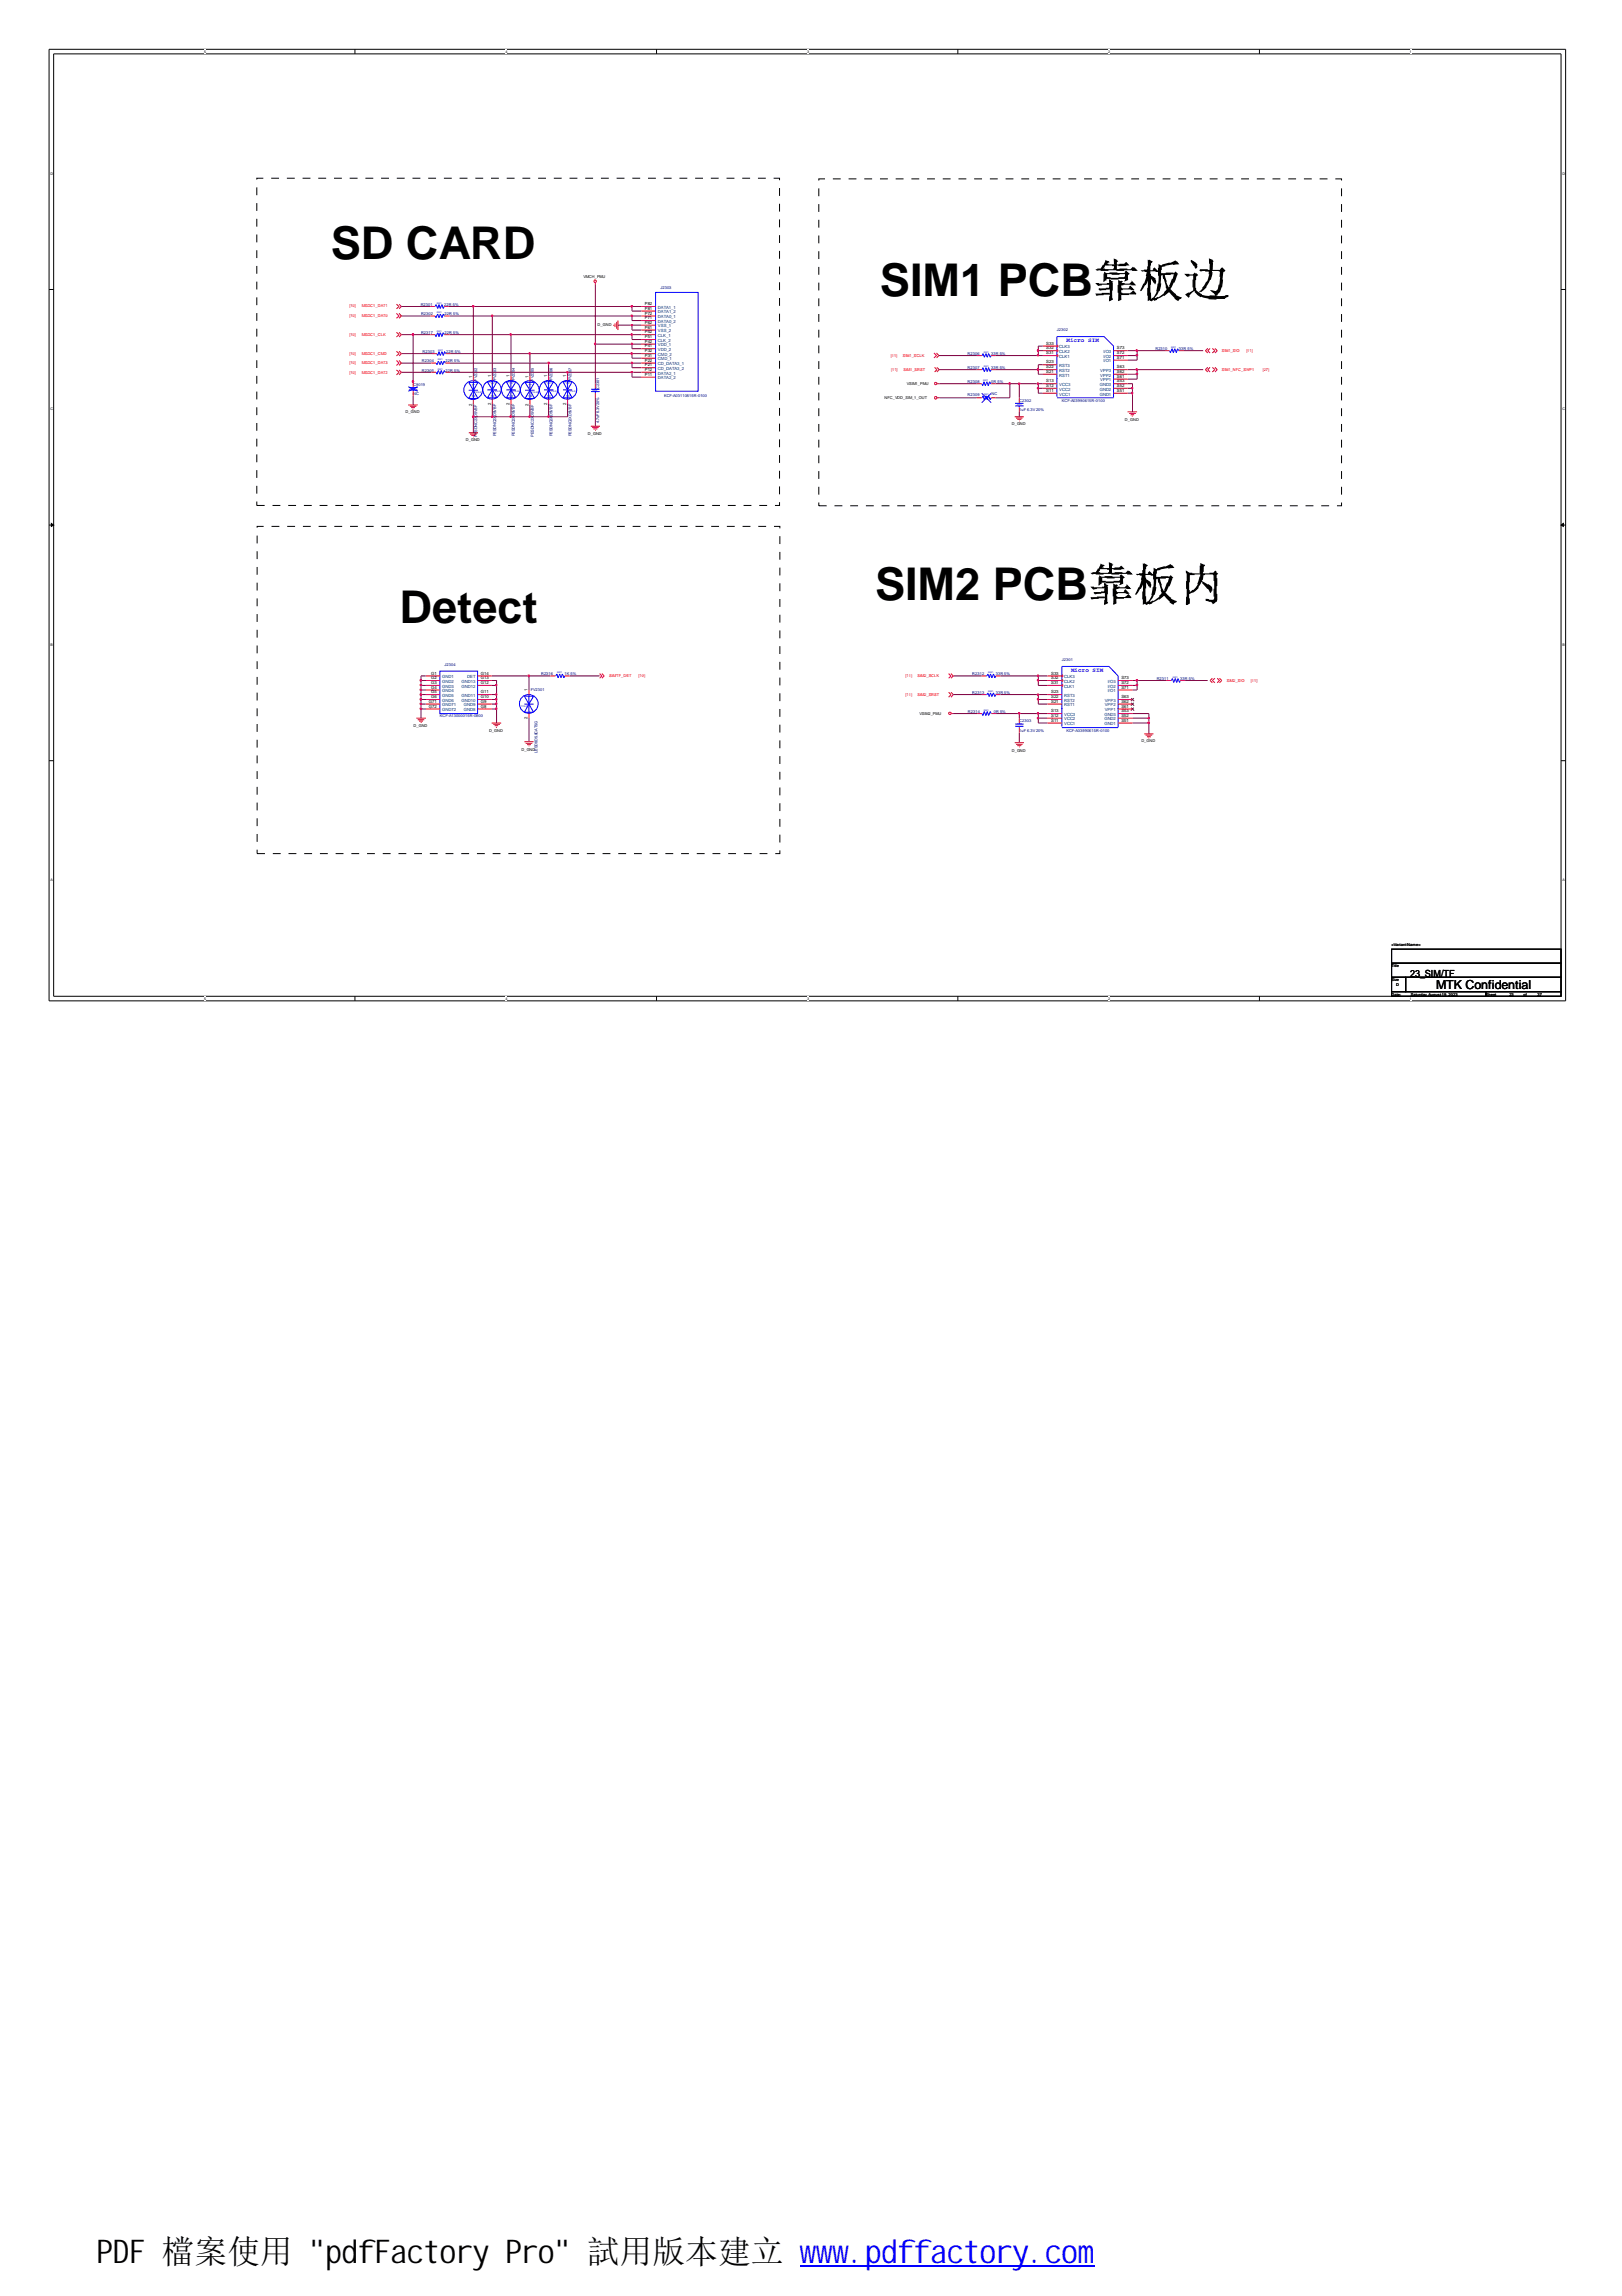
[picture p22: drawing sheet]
<svg xmlns="http://www.w3.org/2000/svg" width="210mm" height="297mm" viewBox="0 0 210 297" stroke-linecap="round" stroke-linejoin="round" font-family="sans-serif">
<defs><g id="words">
<g font-size="5.8">
<text x="42.8" y="33.5">SD CARD</text>
<text x="113.9" y="38.3">SIM1 PCB靠板边</text>
<text x="113.2" y="77.6">SIM2 PCB靠板内</text>
<text x="51.7" y="80.6">Detect</text>
</g>
<text font-size="4.2" x="12.5" y="292.7">PDF 檔案使用 &quot;pdfFactory Pro&quot; 試用版本建立 www.pdffactory.com</text>
<text font-size="1.6" x="185.8" y="128">MTK Confidential</text>
<text font-size="1.3" x="182.5" y="126.4">23_SIM/TF</text>
<g font-size=".8" fill="#00f">
<text x="138" y="44.2">Micro SIM</text>
<text x="138.6" y="86.9">Micro SIM</text>
</g>
<g font-size=".6">
<text x="83.4" y="39.5">P82</text>
<text x="83.4" y="40.1">P81</text>
<text x="83.4" y="40.7">P72</text>
<text x="83.4" y="41.3">P71</text>
<text x="83.4" y="41.9">P62</text>
<text x="83.4" y="42.5">P61</text>
<text x="83.4" y="43.1">P52</text>
<text x="83.4" y="43.8">P51</text>
<text x="83.4" y="44.4">P42</text>
<text x="83.4" y="44.9">P41</text>
<text x="83.4" y="45.6">P32</text>
<text x="83.4" y="46.2">P31</text>
<text x="83.4" y="46.8">P22</text>
<text x="83.4" y="47.4">P21</text>
<text x="83.4" y="48">P12</text>
<text x="135.4" y="45.8">S31</text>
<text x="135.4" y="47">S23</text>
<text x="135.4" y="47.7">S22</text>
<text x="135.4" y="45.2">S32</text>
<text x="135.4" y="44.6">S33</text>
<text x="144.5" y="47.7">S63</text>
<text x="144.5" y="45.8">S72</text>
<text x="144.5" y="46.4">S71</text>
<text x="144.5" y="45.2">S73</text>
<text x="61.1" y="52.5" transform="rotate(-90 61.1 52.5)">2</text>
<text x="61.1" y="48.8" transform="rotate(-90 61.1 48.8)">1</text>
<text x="63.5" y="52.4" transform="rotate(-90 63.5 52.4)">2</text>
<text x="63.5" y="48.8" transform="rotate(-90 63.5 48.8)">1</text>
<text x="66" y="52.4" transform="rotate(-90 66 52.4)">2</text>
<text x="66" y="48.8" transform="rotate(-90 66 48.8)">1</text>
<text x="68.4" y="52.5" transform="rotate(-90 68.4 52.5)">2</text>
<text x="68.4" y="48.8" transform="rotate(-90 68.4 48.8)">1</text>
<text x="70.8" y="52.4" transform="rotate(-90 70.8 52.4)">2</text>
<text x="70.8" y="48.8" transform="rotate(-90 70.8 48.8)">1</text>
<text x="73.3" y="52.4" transform="rotate(-90 73.3 52.4)">2</text>
<text x="73.3" y="48.8" transform="rotate(-90 73.3 48.8)">1</text>
<text x="83.4" y="48.6">P11</text>
<text x="135.4" y="49.5">S13</text>
<text x="135.4" y="50.1">S12</text>
<text x="135.4" y="50.7">S11</text>
<text x="135.4" y="48.2">S21</text>
<text x="144.5" y="50.7">S51</text>
<text x="144.5" y="50.1">S52</text>
<text x="144.5" y="49.5">S53</text>
<text x="144.5" y="48.9">S61</text>
<text x="144.5" y="48.2">S62</text>
<text x="55.8" y="87.3">G1</text>
<text x="55.8" y="87.9">G2</text>
<text x="55.8" y="88.5">G3</text>
<text x="55.8" y="89.1">G4</text>
<text x="55.8" y="89.7">G5</text>
<text x="62.2" y="87.3">G14</text>
<text x="62.2" y="89.7">G11</text>
<text x="62.2" y="88.5">G12</text>
<text x="62.2" y="87.9">G13</text>
<text x="68.3" y="89.4" transform="rotate(-90 68.3 89.4)">1</text>
<text x="136" y="88.5">S31</text>
<text x="136" y="89.7">S23</text>
<text x="136" y="87.9">S32</text>
<text x="136" y="87.3">S33</text>
<text x="145.1" y="88.5">S72</text>
<text x="145.1" y="89.1">S71</text>
<text x="145.1" y="87.9">S73</text>
<text x="55.5" y="90.9">G71</text>
<text x="55.5" y="91.6">G72</text>
<text x="55.8" y="90.3">G6</text>
<text x="62.2" y="91.6">G8</text>
<text x="62.2" y="90.9">G9</text>
<text x="62.2" y="90.3">G10</text>
<text x="68.3" y="93.1" transform="rotate(-90 68.3 93.1)">2</text>
<text x="136" y="92.1">S13</text>
<text x="136" y="92.7">S12</text>
<text x="136" y="93.4">S11</text>
<text x="136" y="90.3">S22</text>
<text x="136" y="90.9">S21</text>
<text x="145.1" y="93.4">S51</text>
<text x="145.1" y="92.7">S52</text>
<text x="145.1" y="92.1">S53</text>
<text x="145.1" y="90.3">S63</text>
<text x="145.1" y="91.6">S61</text>
<text x="145.1" y="90.9">S62</text>
</g>
<g font-size=".6" fill="#004080">
<text x="85.1" y="39.9">DATA1_1</text>
<text x="85.1" y="40.5">DATA1_2</text>
<text x="85.1" y="41.2">DATA0_1</text>
<text x="85.1" y="41.8">DATA0_2</text>
<text x="85.1" y="42.4">VSS_1</text>
<text x="85.1" y="43">VSS_2</text>
<text x="85.1" y="43.6">CLK_1</text>
<text x="85.1" y="44.2">CLK_2</text>
<text x="85.1" y="44.8">VDD_1</text>
<text x="85.1" y="45.4">VDD_2</text>
<text x="85.1" y="46">CMD_2</text>
<text x="85.1" y="46.6">CMD_1</text>
<text x="85.1" y="47.3">CD_DATA3_1</text>
<text x="85.1" y="47.9">CD_DATA3_2</text>
<text x="137.1" y="46.3">CLK1</text>
<text x="137.1" y="47.5">RST3</text>
<text x="137.1" y="45.7">CLK2</text>
<text x="137.1" y="45.1">CLK3</text>
<text x="142.8" y="46.3">I/O2</text>
<text x="142.8" y="46.9">I/O1</text>
<text x="142.8" y="45.7">I/O3</text>
<text x="61.5" y="51.4" transform="rotate(-90 61.5 51.4)">2</text>
<text x="61.5" y="49.9" transform="rotate(-90 61.5 49.9)">1</text>
<text x="64" y="51.4" transform="rotate(-90 64 51.4)">2</text>
<text x="64" y="49.9" transform="rotate(-90 64 49.9)">1</text>
<text x="66.4" y="51.4" transform="rotate(-90 66.4 51.4)">2</text>
<text x="66.4" y="49.9" transform="rotate(-90 66.4 49.9)">1</text>
<text x="68.8" y="51.4" transform="rotate(-90 68.8 51.4)">2</text>
<text x="68.8" y="49.9" transform="rotate(-90 68.8 49.9)">1</text>
<text x="71.2" y="51.4" transform="rotate(-90 71.2 51.4)">2</text>
<text x="71.2" y="49.9" transform="rotate(-90 71.2 49.9)">1</text>
<text x="73.7" y="51.4" transform="rotate(-90 73.7 51.4)">2</text>
<text x="73.7" y="49.9" transform="rotate(-90 73.7 49.9)">1</text>
<text x="85.1" y="48.5">DATA2_1</text>
<text x="85.1" y="49.1">DATA2_2</text>
<text x="137.1" y="49.9">VCC3</text>
<text x="137.1" y="50.5">VCC2</text>
<text x="137.1" y="51.2">VCC1</text>
<text x="137.1" y="48.1">RST2</text>
<text x="137.1" y="48.7">RST1</text>
<text x="142.3" y="51.2">GND1</text>
<text x="142.3" y="50.5">GND2</text>
<text x="142.3" y="49.9">GND3</text>
<text x="142.4" y="48.1">VPP3</text>
<text x="142.4" y="49.3">VPP1</text>
<text x="142.4" y="48.7">VPP2</text>
<text x="57.2" y="87.7">GND1</text>
<text x="57.2" y="88.3">GND2</text>
<text x="57.2" y="89">GND3</text>
<text x="57.2" y="89.6">GND4</text>
<text x="59.7" y="89">GND12</text>
<text x="59.7" y="88.3">GND13</text>
<text x="60.5" y="87.7">DET</text>
<text x="137.7" y="89">CLK1</text>
<text x="137.7" y="88.3">CLK2</text>
<text x="137.7" y="87.7">CLK3</text>
<text x="143.4" y="89">I/O2</text>
<text x="143.4" y="89.6">I/O1</text>
<text x="143.4" y="88.3">I/O3</text>
<text x="57.2" y="90.2">GND5</text>
<text x="57.2" y="90.8">GND6</text>
<text x="57.2" y="91.4">GND71</text>
<text x="57.2" y="92">GND72</text>
<text x="59.7" y="90.8">GND10</text>
<text x="59.7" y="90.2">GND11</text>
<text x="60" y="92">GND8</text>
<text x="60" y="91.4">GND9</text>
<text x="137.7" y="90.2">RST3</text>
<text x="137.7" y="92.6">VCC3</text>
<text x="137.7" y="93.2">VCC2</text>
<text x="137.7" y="93.8">VCC1</text>
<text x="137.7" y="90.8">RST2</text>
<text x="137.7" y="91.4">RST1</text>
<text x="142.9" y="93.8">GND1</text>
<text x="142.9" y="93.2">GND2</text>
<text x="142.9" y="92.6">GND3</text>
<text x="143" y="90.8">VPP3</text>
<text x="143" y="92">VPP1</text>
<text x="143" y="91.4">VPP2</text>
</g>
<g font-size=".5">
<text x="26.4" y="6.8">5</text>
<text x="65.4" y="6.8">4</text>
<text x="104.4" y="6.8">3</text>
<text x="143.4" y="6.8">2</text>
<text x="182.5" y="6.8">1</text>
<text x="6.5" y="22.6">D</text>
<text x="202.2" y="22.6">D</text>
<text x="75.5" y="35.9">VMCH_PMU</text>
<text x="77.3" y="42.2">D_GND</text>
<text x="6.5" y="53.1">C</text>
<text x="52.5" y="53.5">D_GND</text>
<text x="114.5" y="51.6">NFC_VDD_SIM_1_OUT</text>
<text x="117.3" y="49.8">VSIM1_PMU</text>
<text x="202.2" y="53.1">C</text>
<text x="60.3" y="57.1">D_GND</text>
<text x="76.1" y="56.2">D_GND</text>
<text x="130.9" y="55">D_GND</text>
<text x="145.6" y="54.4">D_GND</text>
<text x="6.5" y="83.6">B</text>
<text x="202.2" y="83.6">B</text>
<text x="53.5" y="94.1">D_GND</text>
<text x="63.3" y="94.6">D_GND</text>
<text x="119" y="92.4">VSIM2_PMU</text>
<text x="67.5" y="97.1">D_GND</text>
<text x="130.9" y="97.2">D_GND</text>
<text x="147.7" y="96">D_GND</text>
<text x="6.5" y="114">A</text>
<text x="202.2" y="114">A</text>
<text x="180.1" y="125.1">Title</text>
<text x="180.1" y="122.4">&lt;Variant Name&gt;</text>
<text x="26.4" y="129.3">5</text>
<text x="65.4" y="129.3">4</text>
<text x="104.4" y="129.3">3</text>
<text x="143.4" y="129.3">2</text>
<text x="180.1" y="126.9">Size</text>
<text x="180.1" y="128.8">Date:</text>
<text x="180.7" y="127.6">D</text>
<text x="182.5" y="129.3">1</text>
<text x="182.6" y="128.8">Saturday, August 19, 2023</text>
<text x="192.3" y="128.8">Sheet</text>
<text x="195.3" y="128.8">23</text>
<text x="197.1" y="128.8">of</text>
<text x="199" y="128.8">37</text>
</g>
<g font-size=".5" fill="#f00">
<text x="45.2" y="41">[10]</text>
<text x="45.2" y="39.8">[10]</text>
<text x="46.8" y="41">MSDC1_DAT0</text>
<text x="46.8" y="39.8">MSDC1_DAT1</text>
<text x="45.2" y="47.1">[10]</text>
<text x="45.2" y="45.9">[10]</text>
<text x="45.2" y="43.5">[10]</text>
<text x="46.8" y="47.1">MSDC1_DAT3</text>
<text x="46.8" y="45.9">MSDC1_CMD</text>
<text x="46.8" y="43.5">MSDC1_CLK</text>
<text x="115.3" y="46.1">[11]</text>
<text x="115.3" y="47.9">[11]</text>
<text x="116.8" y="46.1">SIM1_SCLK</text>
<text x="116.9" y="47.9">SIM1_SRST</text>
<text x="158.1" y="47.9">SIM1_NFC_SWP1</text>
<text x="158.1" y="45.5">SIM1_SIO</text>
<text x="161.3" y="45.5">[11]</text>
<text x="163.4" y="47.9">[27]</text>
<text x="45.2" y="48.3">[10]</text>
<text x="46.8" y="48.3">MSDC1_DAT2</text>
<text x="78.8" y="87.6">SIM/TF_DET</text>
<text x="82.6" y="87.6">[10]</text>
<text x="117.2" y="87.6">[11]</text>
<text x="118.7" y="87.6">SIM2_SCLK</text>
<text x="158.7" y="88.2">SIM2_SIO</text>
<text x="161.9" y="88.2">[11]</text>
<text x="117.2" y="90">[11]</text>
<text x="118.7" y="90">SIM2_SRST</text>
</g>
<g font-size=".5" fill="#000080">
<text x="54.4" y="39.5">R2301</text>
<text x="54.5" y="40.8">R2302</text>
<text x="57.5" y="39.5">22R 5%</text>
<text x="57.5" y="40.8">22R 5%</text>
<text x="85.5" y="37.5">J2303</text>
<text x="54.5" y="43.2">R2317</text>
<text x="54.6" y="46.8">R2304</text>
<text x="54.7" y="45.6">R2303</text>
<text x="57.5" y="43.2">22R 5%</text>
<text x="57.7" y="46.8">22R 5%</text>
<text x="57.7" y="45.6">22R 5%</text>
<text x="125.2" y="45.9">R2306</text>
<text x="125.2" y="47.7">R2307</text>
<text x="128.3" y="45.9">33R 5%</text>
<text x="128.3" y="47.7">33R 5%</text>
<text x="136.8" y="42.8">J2302</text>
<text x="149.5" y="45.3">R2310</text>
<text x="152.6" y="45.3">33R 5%</text>
<text x="53.5" y="49.9">C9019</text>
<text x="53.5" y="51.1">NC</text>
<text x="54.6" y="48.1">R2305</text>
<text x="57.7" y="48.1">22R 5%</text>
<text x="61.8" y="53.9" transform="rotate(-90 61.8 53.9)">D5VBF</text>
<text x="61.8" y="49.3" transform="rotate(-90 61.8 49.3)">FV2302</text>
<text x="64.2" y="53.8" transform="rotate(-90 64.2 53.8)">D5VBF</text>
<text x="64.2" y="49.2" transform="rotate(-90 64.2 49.2)">FV2303</text>
<text x="66.6" y="53.8" transform="rotate(-90 66.6 53.8)">D5VBF</text>
<text x="66.6" y="49.2" transform="rotate(-90 66.6 49.2)">FV2304</text>
<text x="69.1" y="53.9" transform="rotate(-90 69.1 53.9)">D5VBF</text>
<text x="69.1" y="49.3" transform="rotate(-90 69.1 49.3)">FV2305</text>
<text x="71.5" y="53.8" transform="rotate(-90 71.5 53.8)">D5VBF</text>
<text x="71.5" y="49.2" transform="rotate(-90 71.5 49.2)">FV2306</text>
<text x="74" y="49.2" transform="rotate(-90 74 49.2)">FV2307</text>
<text x="77.6" y="50.3" transform="rotate(-90 77.6 50.3)">C2301</text>
<text x="85.9" y="51.4">KCF-A03110815R-0100</text>
<text x="125.2" y="51.2">R2309</text>
<text x="125.2" y="49.6">R2308</text>
<text x="128.3" y="49.6">0R 5%</text>
<text x="128.3" y="51.1">NC</text>
<text x="131.9" y="52">C2302</text>
<text x="131.9" y="53.2">1uF 6.3V20%</text>
<text x="137.4" y="52">KCF-A03990615R-0100</text>
<text x="61.8" y="56.5" transform="rotate(-90 61.8 56.5)">PESDNC2X</text>
<text x="64.2" y="56.5" transform="rotate(-90 64.2 56.5)">PESDNC2X</text>
<text x="66.6" y="56.5" transform="rotate(-90 66.6 56.5)">PESDNC2X</text>
<text x="69.1" y="56.5" transform="rotate(-90 69.1 56.5)">PESDNC2X</text>
<text x="71.5" y="56.5" transform="rotate(-90 71.5 56.5)">PESDNC2X</text>
<text x="74" y="56.5" transform="rotate(-90 74 56.5)">PESDNC2XD5VBF</text>
<text x="77.6" y="54.8" transform="rotate(-90 77.6 54.8)">4.7uF 6.3V 20%</text>
<text x="57.5" y="86.1">J2304</text>
<text x="68.7" y="89.4">FV2301</text>
<text x="70" y="87.3">R2316</text>
<text x="73.1" y="87.3">1K 5%</text>
<text x="125.8" y="87.3">R2312</text>
<text x="125.8" y="89.8">R2313</text>
<text x="128.9" y="87.3">33R 5%</text>
<text x="128.9" y="89.8">33R 5%</text>
<text x="137.4" y="85.5">J2301</text>
<text x="149.7" y="88">R2311</text>
<text x="152.7" y="88">33R 5%</text>
<text x="56.9" y="92.8">KCF-A13000015R-0800</text>
<text x="125.3" y="92.2">R2314</text>
<text x="128.6" y="92.2">0R 5%</text>
<text x="131.9" y="93.4">C2303</text>
<text x="131.9" y="94.6">1uF 6.3V20%</text>
<text x="138" y="94.6">KCF-A03990615R-0100</text>
<text x="69.6" y="97.4" transform="rotate(-90 69.6 97.4)">LESD8D5.0CAT5G</text>
</g>
<g font-size=".3" fill="#00f">
<text x="56.5" y="39.3">0201</text>
<text x="56.5" y="40.5">0201</text>
<text x="56.5" y="43">0201</text>
<text x="56.6" y="47.8">0201</text>
<text x="56.6" y="46.6">0201</text>
<text x="56.7" y="45.4">0201</text>
<text x="127.3" y="45.6">0201</text>
<text x="127.3" y="47.4">0201</text>
<text x="151.6" y="45">0201</text>
<text x="53.2" y="50.3">0201</text>
<text x="61.4" y="50.8">TVS-B</text>
<text x="63.8" y="50.7">TVS-B</text>
<text x="66.3" y="50.7">TVS-B</text>
<text x="68.7" y="50.8">TVS-B</text>
<text x="71.1" y="50.7">TVS-B</text>
<text x="73.6" y="50.7">TVS-B</text>
<text x="76.7" y="50.6">0402</text>
<text x="127.2" y="49.3">0201</text>
<text x="127.3" y="51.1">0201</text>
<text x="131.6" y="52.4">0201</text>
<text x="72.1" y="87.1">0201</text>
<text x="127.9" y="87.1">0201</text>
<text x="127.9" y="89.5">0201</text>
<text x="151.8" y="87.7">0201</text>
<text x="67.4" y="91.4">TVS-B</text>
<text x="127.3" y="92">0201</text>
<text x="131.6" y="93.8">0201</text>
</g>
</g></defs>
<path d="M6.3 6.4h196.3v123.1h-196.3zM6.9 7h195.1v121.9h-195.1z" fill="none" stroke="#000" stroke-width=".13"/>
<g fill="#fff">
<path d="M26.4 6.3h.2v.6h-.2z"/>
<path d="M26.4 128.8h.2v.6h-.2z"/>
</g>
<path d="M45.9 6.4v.6M45.9 128.9v.6" fill="none" stroke="#000" stroke-width=".13"/>
<g fill="#fff">
<path d="M65.4 6.3h.2v.6h-.2z"/>
<path d="M65.4 128.8h.2v.6h-.2z"/>
</g>
<path d="M85 6.4v.6M85 128.9v.6" fill="none" stroke="#000" stroke-width=".13"/>
<g fill="#fff">
<path d="M104.4 6.3h.2v.6h-.2z"/>
<path d="M104.4 128.8h.2v.6h-.2z"/>
</g>
<path d="M124 6.4v.6M124 128.9v.6" fill="none" stroke="#000" stroke-width=".13"/>
<g fill="#fff">
<path d="M143.4 6.3h.2v.6h-.2z"/>
<path d="M143.4 128.8h.2v.6h-.2z"/>
</g>
<path d="M163 6.4v.6M163 128.9v.6" fill="none" stroke="#000" stroke-width=".13"/>
<g fill="#fff">
<path d="M182.5 6.3h.2v.6h-.2z"/>
<path d="M182.5 128.8h.2v.6h-.2z"/>
<path d="M6.5 22.1h.3v.6h-.3z"/>
<path d="M202.2 22.1h.3v.6h-.3z"/>
<path d="M6.5 52.6h.3v.6h-.3z"/>
<path d="M202.2 52.6h.3v.6h-.3z"/>
</g>
<path d="M6.3 37.5h.6M202 37.5h.6" fill="none" stroke="#000" stroke-width=".13"/>
<g fill="#fff">
<path d="M6.5 83.1h.3v.6h-.3z"/>
<path d="M202.2 83.1h.2v.6h-.2z"/>
</g>
<path d="M6.3 67.9h.6M202 67.9h.6" fill="none" stroke="#000" stroke-width=".13"/>
<g fill="#000" stroke="#000" stroke-width=".13">
<path d="M6.6 67.7l.3 .2-.3 .2z" fill-rule="evenodd"/>
<path d="M202 67.9l.3-.2v.4z" fill-rule="evenodd"/>
</g>
<g fill="#fff">
<path d="M6.5 113.6h.3v.6h-.3z"/>
<path d="M202.2 113.6h.3v.6h-.3z"/>
</g>
<path d="M6.3 98.4h.6M202 98.4h.6M180.1 122.8h21.9v1.8h-21.9zM180.1 124.6h21.9v1.8h-21.9zM180.1 128.3h12.2v.6h-12.2zM180.1 126.4h1.8v1.9h-1.8zM181.9 126.4h20.1v1.9h-20.1zM192.3 128.3h9.7v.6h-9.7z" fill="none" stroke="#000" stroke-width=".13"/>
<path d="M33.2 23.1h67.7v42.3h-67.7zM106 23.1h67.6v42.3h-67.6zM33.3 68.1h67.6v42.3h-67.6z" fill="none" stroke="#000" stroke-width=".13" stroke-dasharray="1 1 1 1 1 1 1 1" stroke-linecap="butt"/>
<g fill="none" stroke="#f00" stroke-width=".13">
<path d="M51.3 39.4l.3 .3-.3 .2M51.6 39.4l.3 .3-.3 .2M55.7 39.7h.6M57.5 39.7h.6M76.9 36.3h.2v.2h-.2zM77 36.6v.3M83 39.7h1.8M51.3 47.9l.3 .3-.3 .3M51.3 46.6l.3 .4-.3 .3M51.3 45.5l.3 .2-.3 .3M51.3 43l.3 .3-.3 .3M51.3 40.5l.3 .4-.3 .3"/>
<path d="M51.6 47.9l.3 .3-.3 .3M51.6 46.6l.3 .4-.3 .3M51.6 45.5l.3 .2-.3 .3M51.6 43l.3 .3-.3 .3M51.6 40.5l.3 .4-.3 .3M52.8 52.4h1.3M53 52.6h.9M53.2 52.7h.5M53.4 52.9h.1M53.5 49.4v.6M53.5 50.6v.6M55.7 43.3h.6"/>
<path d="M55.7 40.9h.6M55.8 48.2h.6M55.8 47h.6M55.9 45.7h.6M57.5 43.3h.7M57.5 40.9h.7M57.7 48.2h.6M57.7 47h.6M57.7 45.7h.6M60.7 56h1.1M60.8 56.2h.9M61 56.3h.5"/>
<path d="M61.2 56.5h.1M61.3 48.7v.6M61.3 51.7v.6M63.7 48.6v.6M63.7 51.7v.6M66.1 48.6v.6M66.1 51.7v.6M68.6 48.7v.6M68.6 51.7v.6M71 48.6v.6M71 51.7v.6M73.4 48.6v.6"/>
<path d="M73.4 51.7v.6M76.5 55.1h1.1M76.6 55.3h.9M76.8 55.5h.5M77 55.7h.1M77 49.6v.6M77 50.9v.6M79.4 42v.1M79.6 41.9v.4M79.8 41.6v.9M80 41.5v1.2M83 43.3h1.8"/>
<path d="M83 48.2h1.8M83 45.7h1.8M83 40.2h1.8M83 40.9h1.8M83 41.5h1.8M83 42.1h1.8M83 42.7h1.8M83 43.9h1.8M83 44.5h1.8M83 45.1h1.8M83 46.3h1.8M83 47h1.8"/>
<path d="M83 47.6h1.8M83 48.8h1.8M120.9 45.7l.3 .3-.3 .3M120.9 47.5l.3 .3-.3 .3M121 49.5h.2v.2h-.2zM121 51.3h.2v.3h-.2zM121.2 45.7l.3 .3-.3 .3M121.2 47.5l.3 .3-.3 .3M121.3 49.6h.2M121.3 51.5h.2M126.4 49.6h.6M126.4 51.5h.6"/>
<path d="M126.4 46h.6M126.4 47.8h.6M128.3 49.6h.6M128.3 51.5h.6M128.3 46h.6M128.3 47.8h.6M131.3 53.9h1.2M131.5 54.1h.8M131.7 54.3h.5M131.9 54.5h.1M131.9 51.5v.6M131.9 52.7v.6"/>
<path d="M135 49.6h1.8M135 46h1.8M135 47.2h1.8M135 50.9h1.8M135 50.2h1.8M135 47.8h1.8M135 48.4h1.8M135 45.4h1.8M135 44.8h1.8M136.8 45.8l.1 .2-.1 .2M136.8 45.2l.1 .2-.1 .1M136.8 44.6l.1 .2-.1 .1"/>
<path d="M144.1 49.6h1.8M144.1 46h1.8M144.1 50.9h1.8M144.1 50.2h1.8M144.1 47.8h1.8M144.1 48.4h1.8M144.1 45.4h1.8M144.1 49.1h1.8M144.1 46.6h1.8M145.9 53.3h1.3M146.1 53.5h.9M146.3 53.7h.5"/>
<path d="M146.5 53.8h.1M150.7 45.4h.6M152.6 45.4h.6M156.3 47.5l-.3 .3 .3 .3M156.3 45.1l-.3 .3 .3 .3M156.6 47.5l-.3 .3 .3 .3M156.6 45.1l-.3 .3 .3 .3M156.9 47.5l.3 .3-.3 .3M156.9 45.1l.3 .3-.3 .3M157.2 47.5l.3 .3-.3 .3M157.2 45.1l.3 .3-.3 .3M53.9 92.9h1.2"/>
<path d="M54.1 93.1h.8M54.2 93.3h.5M54.4 93.5h.2M55.1 87.4h1.8M55.1 89.9h1.8M55.1 88h1.8M55.1 88.7h1.8M55.1 90.5h1.8M55.1 91.1h1.8M55.1 91.7h1.8M55.1 89.3h1.8M61.8 87.4h1.8"/>
<path d="M61.8 89.9h1.8M61.8 88h1.8M61.8 88.7h1.8M61.8 90.5h1.8M61.8 91.1h1.8M61.8 91.7h1.8M63.6 93.5h1.3M63.8 93.7h.9M64 93.9h.5M64.2 94.1h.1M67.9 96h1.1M68 96.2h.9"/>
<path d="M68.2 96.3h.5M68.4 96.5h.1M68.5 89.3v.6M68.5 92.3v.6M71.2 87.4h.7M73.1 87.4h.6M77.6 87.2l.3 .2-.3 .3M77.9 87.2l.3 .2-.3 .3M122.8 87.2l.3 .2-.3 .3M122.8 89.6l.3 .3-.3 .3M122.8 92.2h.3v.2h-.3zM123.1 87.2l.3 .2-.3 .3"/>
<path d="M123.1 89.6l.3 .3-.3 .3M123.1 92.3h.3M126.5 92.3h.6M127 87.4h.6M127 89.9h.6M128.3 92.3h.6M128.9 87.4h.6M128.9 89.9h.6M131.3 96.1h1.2M131.5 96.3h.8M131.7 96.5h.5M131.9 96.6h.1"/>
<path d="M131.9 92.9v.6M131.9 94.1v.7M135.6 92.3h1.8M135.6 93.5h1.8M135.6 92.9h1.8M135.6 87.4h1.8M135.6 89.9h1.8M135.6 88h1.8M135.6 88.7h1.8M135.6 90.5h1.8M135.6 91.1h1.8M137.4 88.5l.2 .2-.2 .1"/>
<path d="M137.4 87.9l.2 .1-.2 .2M137.4 87.3l.2 .1-.2 .2M144.7 92.3h1.9M144.7 93.5h1.9M144.7 92.9h1.9M144.7 88h1.9M144.7 88.7h1.9M144.7 90.5h1.9M144.7 91.1h1.9M144.7 91.7h1.9M144.7 89.3h1.9M148.1 94.9h1.2"/>
<path d="M148.3 95.1h.8M148.4 95.3h.5M148.6 95.5h.1M150.9 88h.7M152.7 88h.7M156.9 87.7l-.3 .3 .3 .3M157.2 87.7l-.3 .3 .3 .3M157.5 87.7l.3 .3-.3 .3M157.8 87.7l.3 .3-.3 .3"/>
</g>
<g fill="none" stroke="#00f" stroke-width=".13">
<path d="M56.3 39.7l.1-.3 .2 .5 .2-.5 .2 .5 .2-.5 .2 .5 .1-.2M84.8 37.8h5.5v12.8h-5.5zM52.8 50l1.3 .6M52.9 50.4h1.1M52.9 50.2h1.1M53.5 50v.2M53.5 50.4v.2M54.1 50l-1.3 .6M56.3 43.3l.1 .2 .2-.5 .2 .5 .2-.5 .2 .5 .2-.5 .1 .3M56.3 40.9l.1 .2 .2-.5 .2 .5 .2-.5 .2 .5 .2-.5 .1 .3M56.4 48.2l.2 .2 .1-.5 .2 .5 .2-.5 .2 .5 .2-.5 .2 .3M56.4 47l.2 .2 .1-.5 .2 .5 .2-.5 .2 .5 .2-.5 .2 .3"/>
<path d="M56.5 45.7l.1 .3 .2-.5 .2 .5 .2-.5 .2 .5 .1-.5 .2 .2M60.7 50.5h1.1M60.7 49.5h1.1l-.5 1zM61.3 49.3v2.4M61.3 50.5l.5 1h-1.1zM63.1 50.4h1.2M63.1 49.4h1.2l-.6 1zM63.7 50.4l.6 1.1h-1.2zM63.7 49.2v2.5M65.5 50.4h1.3M65.5 49.4h1.3l-.7 1zM66.1 50.4l.7 1.1h-1.3z"/>
<path d="M66.1 49.2v2.5M67.9 50.5h1.3M67.9 49.5h1.3l-.6 1zM68.6 50.5l.6 1h-1.3zM68.6 49.3v2.4M70.4 50.4h1.2M70.4 49.4h1.2l-.6 1zM71 50.4l.6 1.1h-1.2zM71 49.2v2.5M72.9 50.4h1.1M72.9 49.4h1.1l-.6 1zM73.4 50.4l.6 1.1h-1.1z"/>
<path d="M73.4 49.2v2.5M76.5 50.7h1.1M76.5 50.4h1.1M77 50.2v.2M77 50.7v.2M127 51.5l.2-.3 .2 .5 .2-.5 .2 .5 .1-.5 .2 .5 .2-.2M127 50.9l1.3 1.2M127 46l.2-.3 .2 .5 .2-.5 .2 .5 .1-.5 .2 .5 .2-.2M127 49.6l.2 .3 .1-.5 .2 .5 .2-.5 .2 .5 .2-.5 .1 .2h.1M127 47.8l.2-.2 .2 .5 .2-.5 .2 .5 .1-.5 .2 .5 .2-.3M128.3 50.9l-1.3 1.2M131.4 52.5h1.1"/>
<path d="M131.4 52.2h1.1M131.9 52.1v.1M131.9 52.5v.2M136.8 51.5h7.3M136.8 51.3v-7.8h6.1l1.2 1.3v6.6M151.3 45.4l.2 .2 .2-.5 .1 .5 .2-.5 .2 .5 .2-.5 .2 .3M56.9 86.8h4.9v5.5h-4.9zM67.9 91.1h1.1M67.9 90.1h1.1l-.5 1zM68.5 89.9v2.4M68.5 91.1l.5 1h-1.1zM71.9 87.4l.2-.2 .1 .5 .2-.5 .2 .5 .2-.5 .2 .5 .1-.3"/>
<path d="M127.1 92.3l.1 .3 .2-.5 .2 .5 .2-.5 .1 .5 .2-.5 .2 .2M127.6 87.4h.1l.1-.2 .2 .5 .2-.5 .2 .5 .2-.5 .1 .5 .2-.3M127.6 89.9l.2-.3 .2 .5 .2-.5 .2 .5 .2-.5 .1 .5 .2-.2M131.4 94h1.1M131.4 93.7h1.1M131.9 93.5v.2M131.9 94v.1M137.4 94v-7.8h6.1l1.2 1.2v6.7M137.4 94.1h7.3M151.6 88l.1-.2 .2 .5 .2-.5 .2 .5 .1-.5 .3 .5v-.3"/>
<circle cx="61.2" cy="50.5" r="1.21"/>
<circle cx="63.7" cy="50.4" r="1.2"/>
<circle cx="66.1" cy="50.4" r="1.21"/>
<circle cx="68.6" cy="50.5" r="1.21"/>
<circle cx="71" cy="50.4" r="1.2"/>
<circle cx="73.4" cy="50.4" r="1.21"/>
<circle cx="68.4" cy="91.1" r="1.21"/>
</g>
<path d="M146.4 90.3l.4 .4M146.4 91.6l.4 .3M146.4 90.9l.4 .4M146.7 90.3l-.4 .4M146.7 91.6l-.4 .3M146.7 90.9l-.4 .4" fill="none" stroke="#804000" stroke-width=".13"/>
<g fill="none" stroke="#800040" stroke-width=".13">
<path d="M51.9 39.7h3.8M58.1 39.7h24.9M61.3 39.7v9M77 36.9v12.7M81.8 39.7v.5h1.2M51.9 40.9h3.8M51.9 43.3h3.8M51.9 45.7h4M51.9 47h3.9M51.9 48.2h3.9M53.5 43.3v6.2M53.5 51.2v1.2"/>
<path d="M58.2 40.9h24.8M58.2 43.3h24.8M58.3 47h24.7M58.3 48.2h24.7M58.3 45.7h24.7M61.3 52.3v3.7M63.7 40.9v7.7M63.7 52.3v1.6M66.1 43.3v5.3M66.1 52.3v1.6M68.6 45.7v3M68.6 52.3v1.6"/>
<path d="M71 47v1.6M71 52.3v1.6M73.4 48.2v.4M73.4 52.3v1.6h-12.1M77 51.5v3.6M77 44.5h6M80 42.1h3M81.8 40.9v.6h1.2M81.8 42.1v.6h1.2M81.8 43.3v.6h1.2M81.8 44.5v.6h1.2M81.8 45.7v.6h1.2"/>
<path d="M81.8 47v.6h1.2M81.8 48.2v.6h1.2M121.5 46h4.9M121.5 47.8h4.9M121.5 49.6h4.9M121.5 51.5h4.9M128.9 46h6.1M128.9 47.8h6.1M128.9 49.6h6.1M130.7 49.6v1.9h-1.8M131.9 49.6v1.9M131.9 53.3v.6"/>
<path d="M134.4 49.6v1.3h.6M134.4 45.4h.6M134.4 50.2h.6M135 44.8h-.6v1.2M135 47.2h-.6v1.2h.6M145.9 45.4h4.8M145.9 46h1.3M145.9 47.8h9.8M145.9 48.4h1.3M145.9 49.6h.7v3.7M145.9 50.2h.7M145.9 50.9h.7"/>
<path d="M147.2 45.4v1.2h-1.3M147.2 47.8v1.3h-1.3M153.2 45.4h2.5M54.5 88h.6M54.5 88.7h.6M54.5 89.3h.6M54.5 89.9h.6M54.5 90.5h.6M54.5 91.1h.6M54.5 91.7h.6M55.1 87.4h-.6v5.5M63.6 87.4h7.6"/>
<path d="M63.6 88h.7v5.5M63.6 88.7h.7M63.6 89.9h.7M63.6 90.5h.7M63.6 91.1h.7M63.6 91.7h.7M68.5 87.4v1.9M68.5 92.9v3.1M73.7 87.4h3.9M123.4 87.4h3.6M123.4 89.9h3.6M123.4 92.3h3.1"/>
<path d="M128.9 92.3h6.7M129.5 87.4h6.1M129.5 89.9h6.1M131.9 92.3v.6M131.9 94.8v1.3M134.4 87.4v1.3h1.2M134.4 89.9v1.2h1.2M134.4 92.3v1.2h1.2M134.4 88h1.2M134.4 90.5h1.2M134.4 92.9h1.2M146.6 88h4.3"/>
<path d="M146.6 88.7h.6M146.6 92.3h2.1v2.6M146.6 92.9h2.1M146.6 93.5h2.1M147.2 88v1.3h-.6M153.4 88h2.9"/>
</g>
<g fill="#f0f" stroke="#f0f" stroke-width=".13">
<path d="M76.9 44.4h.2v.2h-.2z" fill-rule="evenodd"/>
<path d="M81.7 42l.2 .1h-.2z" fill-rule="evenodd"/>
<path d="M134.2 45.3h.2l-.1 .2z" fill-rule="evenodd"/>
<path d="M147.1 45.9l.1 .1h-.1z" fill-rule="evenodd"/>
<path d="M147.1 45.3h.1v.1h-.1z" fill-rule="evenodd"/>
<path d="M134.2 45.9h.2v.1h-.2z" fill-rule="evenodd"/>
<path d="M134.2 47.7l.2 .1-.1 .1z" fill-rule="evenodd"/>
<path d="M147.1 48.3h.1v.2h-.1z" fill-rule="evenodd"/>
<path d="M147.1 47.7h.1v.2h-.1z" fill-rule="evenodd"/>
<path d="M130.6 49.5h.1v.2h-.1z" fill-rule="evenodd"/>
<path d="M134.2 49.5l.2 .1-.1 .1z" fill-rule="evenodd"/>
<path d="M131.8 49.5h.1v.2h-.1z" fill-rule="evenodd"/>
<path d="M134.2 50.2h.2v.1h-.2z" fill-rule="evenodd"/>
<path d="M146.4 50.2h.2v.1h-.2z" fill-rule="evenodd"/>
<path d="M146.4 50.8h.2l-.1 .2z" fill-rule="evenodd"/>
<path d="M54.4 87.9h.1v.2h-.1z" fill-rule="evenodd"/>
<path d="M68.4 87.3h.1v.2h-.1z" fill-rule="evenodd"/>
<path d="M54.4 88.6h.2l-.2 .1z" fill-rule="evenodd"/>
<path d="M64.1 88.6h.2v.1h-.2z" fill-rule="evenodd"/>
<path d="M54.4 89.8l.2 .1h-.2z" fill-rule="evenodd"/>
<path d="M54.4 89.2h.1v.1h-.1z" fill-rule="evenodd"/>
<path d="M54.4 90.4h.1v.1h-.1z" fill-rule="evenodd"/>
<path d="M64.1 89.8h.2v.1h-.2z" fill-rule="evenodd"/>
<path d="M64.1 90.4l.2 .1-.1 .1z" fill-rule="evenodd"/>
<path d="M134.2 87.3l.2 .1-.1 .1z" fill-rule="evenodd"/>
<path d="M134.2 87.9l.2 .1-.1 .1z" fill-rule="evenodd"/>
<path d="M54.4 91.6l.2 .1-.2 .1z" fill-rule="evenodd"/>
<path d="M54.4 91h.1v.1h-.1z" fill-rule="evenodd"/>
<path d="M64.1 91.6h.2v.1h-.2z" fill-rule="evenodd"/>
<path d="M64.1 91h.2l-.1 .2z" fill-rule="evenodd"/>
<path d="M147.1 87.9h.1v.2h-.1z" fill-rule="evenodd"/>
<path d="M147.1 88.6h.1l-.1 .1z" fill-rule="evenodd"/>
<path d="M134.2 89.8h.2v.1h-.2z" fill-rule="evenodd"/>
<path d="M134.2 90.4l.2 .1-.1 .1z" fill-rule="evenodd"/>
<path d="M131.8 92.2h.1v.2h-.1z" fill-rule="evenodd"/>
<path d="M134.2 92.2l.2 .1-.1 .1z" fill-rule="evenodd"/>
<path d="M134.2 92.8h.2v.2h-.2z" fill-rule="evenodd"/>
<path d="M148.6 92.8l.2 .1-.2 .1z" fill-rule="evenodd"/>
<path d="M148.6 93.4h.1v.2h-.1z" fill-rule="evenodd"/>
<path d="M61.2 53.8h.1v.2h-.1z" fill-rule="evenodd"/>
<path d="M81.7 39.6h.1v.1h-.1z" fill-rule="evenodd"/>
<path d="M61.2 39.6h.1v.1h-.1z" fill-rule="evenodd"/>
<path d="M81.7 40.8h.1v.1h-.1z" fill-rule="evenodd"/>
<path d="M63.6 40.8h.1v.1h-.1z" fill-rule="evenodd"/>
<path d="M81.7 43.2h.1v.1h-.1z" fill-rule="evenodd"/>
<path d="M66 43.2h.2v.1h-.2z" fill-rule="evenodd"/>
<path d="M81.7 45.6h.1v.2h-.1z" fill-rule="evenodd"/>
<path d="M68.5 45.6h.1v.2h-.1z" fill-rule="evenodd"/>
<path d="M81.7 46.9h.1v.1h-.1z" fill-rule="evenodd"/>
<path d="M70.9 46.9h.2l-.1 .2z" fill-rule="evenodd"/>
<path d="M81.7 48.1l.2 .1h-.2z" fill-rule="evenodd"/>
<path d="M73.3 48.1l.2 .1h-.1z" fill-rule="evenodd"/>
<path d="M63.6 53.8h.1v.2h-.1z" fill-rule="evenodd"/>
<path d="M66 53.8h.2v.2h-.2z" fill-rule="evenodd"/>
<path d="M68.5 53.8h.1v.2h-.1z" fill-rule="evenodd"/>
<path d="M70.9 53.8l.2 .1-.1 .1z" fill-rule="evenodd"/>
<path d="M81.7 44.4h.1v.2h-.1z" fill-rule="evenodd"/>
<path d="M53.4 43.2h.1v.1h-.1z" fill-rule="evenodd"/>
<path d="M53.4 49.3h.1v.1h-.1z" fill-rule="evenodd"/>
<path d="M76.9 44.4h.2v.2h-.2z" fill-rule="evenodd"/>
<path d="M81.7 42l.2 .1h-.2z" fill-rule="evenodd"/>
<path d="M134.2 45.3h.2l-.1 .2z" fill-rule="evenodd"/>
<path d="M147.1 45.9l.1 .1h-.1z" fill-rule="evenodd"/>
<path d="M147.1 45.3h.1v.1h-.1z" fill-rule="evenodd"/>
<path d="M134.2 45.9h.2v.1h-.2z" fill-rule="evenodd"/>
<path d="M134.2 47.7l.2 .1-.1 .1z" fill-rule="evenodd"/>
<path d="M147.1 48.3h.1v.2h-.1z" fill-rule="evenodd"/>
<path d="M147.1 47.7h.1v.2h-.1z" fill-rule="evenodd"/>
<path d="M130.6 49.5h.1v.2h-.1z" fill-rule="evenodd"/>
<path d="M134.2 49.5l.2 .1-.1 .1z" fill-rule="evenodd"/>
<path d="M131.8 49.5h.1v.2h-.1z" fill-rule="evenodd"/>
<path d="M134.2 50.2h.2v.1h-.2z" fill-rule="evenodd"/>
<path d="M146.4 50.2h.2v.1h-.2z" fill-rule="evenodd"/>
<path d="M146.4 50.8h.2l-.1 .2z" fill-rule="evenodd"/>
<path d="M54.4 87.9h.1v.2h-.1z" fill-rule="evenodd"/>
<path d="M68.4 87.3h.1v.2h-.1z" fill-rule="evenodd"/>
<path d="M54.4 88.6h.2l-.2 .1z" fill-rule="evenodd"/>
<path d="M64.1 88.6h.2v.1h-.2z" fill-rule="evenodd"/>
<path d="M54.4 89.8l.2 .1h-.2z" fill-rule="evenodd"/>
<path d="M54.4 89.2h.1v.1h-.1z" fill-rule="evenodd"/>
<path d="M54.4 90.4h.1v.1h-.1z" fill-rule="evenodd"/>
<path d="M64.1 89.8h.2v.1h-.2z" fill-rule="evenodd"/>
<path d="M64.1 90.4l.2 .1-.1 .1z" fill-rule="evenodd"/>
<path d="M134.2 87.3l.2 .1-.1 .1z" fill-rule="evenodd"/>
<path d="M134.2 87.9l.2 .1-.1 .1z" fill-rule="evenodd"/>
<path d="M54.4 91.6l.2 .1-.2 .1z" fill-rule="evenodd"/>
<path d="M54.4 91h.1v.1h-.1z" fill-rule="evenodd"/>
<path d="M64.1 91.6h.2v.1h-.2z" fill-rule="evenodd"/>
<path d="M64.1 91h.2l-.1 .2z" fill-rule="evenodd"/>
<path d="M147.1 87.9h.1v.2h-.1z" fill-rule="evenodd"/>
<path d="M147.1 88.6h.1l-.1 .1z" fill-rule="evenodd"/>
<path d="M134.2 89.8h.2v.1h-.2z" fill-rule="evenodd"/>
<path d="M134.2 90.4l.2 .1-.1 .1z" fill-rule="evenodd"/>
<path d="M131.8 92.2h.1v.2h-.1z" fill-rule="evenodd"/>
<path d="M134.2 92.2l.2 .1-.1 .1z" fill-rule="evenodd"/>
<path d="M134.2 92.8h.2v.2h-.2z" fill-rule="evenodd"/>
<path d="M148.6 92.8l.2 .1-.2 .1z" fill-rule="evenodd"/>
<path d="M148.6 93.4h.1v.2h-.1z" fill-rule="evenodd"/>
<path d="M61.2 53.8h.1v.2h-.1z" fill-rule="evenodd"/>
<path d="M81.7 39.6h.1v.1h-.1z" fill-rule="evenodd"/>
<path d="M61.2 39.6h.1v.1h-.1z" fill-rule="evenodd"/>
<path d="M81.7 40.8h.1v.1h-.1z" fill-rule="evenodd"/>
<path d="M63.6 40.8h.1v.1h-.1z" fill-rule="evenodd"/>
<path d="M81.7 43.2h.1v.1h-.1z" fill-rule="evenodd"/>
<path d="M66 43.2h.2v.1h-.2z" fill-rule="evenodd"/>
<path d="M81.7 45.6h.1v.2h-.1z" fill-rule="evenodd"/>
<path d="M68.5 45.6h.1v.2h-.1z" fill-rule="evenodd"/>
<path d="M81.7 46.9h.1v.1h-.1z" fill-rule="evenodd"/>
<path d="M70.9 46.9h.2l-.1 .2z" fill-rule="evenodd"/>
<path d="M81.7 48.1l.2 .1h-.2z" fill-rule="evenodd"/>
<path d="M73.3 48.1l.2 .1h-.1z" fill-rule="evenodd"/>
<path d="M63.6 53.8h.1v.2h-.1z" fill-rule="evenodd"/>
<path d="M66 53.8h.2v.2h-.2z" fill-rule="evenodd"/>
<path d="M68.5 53.8h.1v.2h-.1z" fill-rule="evenodd"/>
<path d="M70.9 53.8l.2 .1-.1 .1z" fill-rule="evenodd"/>
<path d="M81.7 44.4h.1v.2h-.1z" fill-rule="evenodd"/>
<path d="M53.4 43.2h.1v.1h-.1z" fill-rule="evenodd"/>
<path d="M53.4 49.3h.1v.1h-.1z" fill-rule="evenodd"/>
</g>
<path d="M103.5 293.2h38.1" fill="none" stroke="#00f" stroke-width=".21"/>
<use href="#words"/>
</svg>
